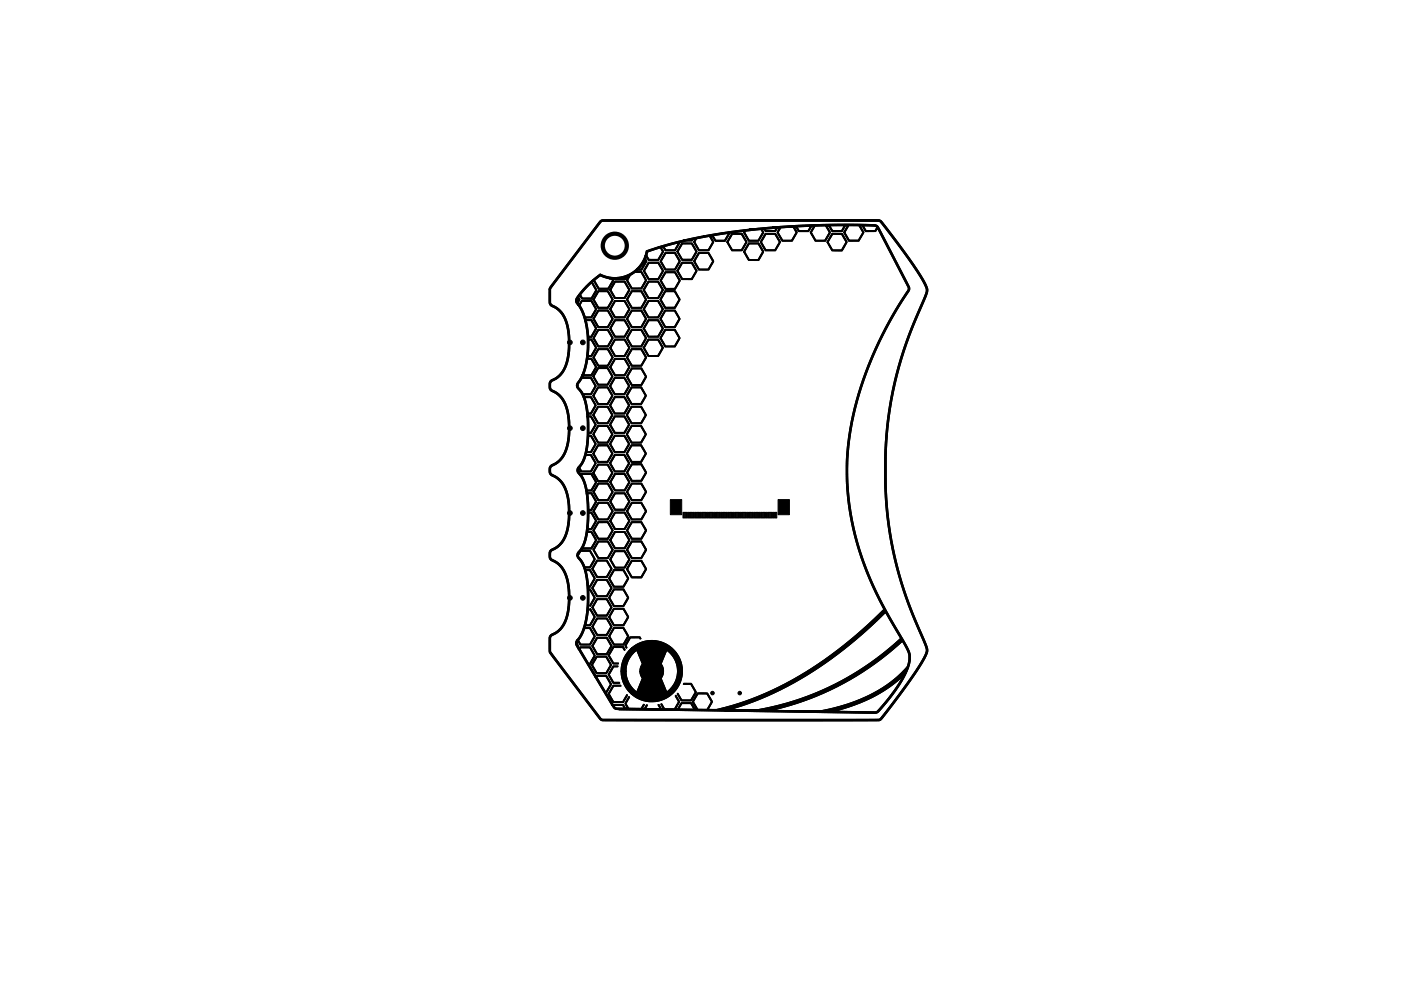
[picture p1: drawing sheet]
<svg xmlns="http://www.w3.org/2000/svg" width="297mm" height="210mm" viewBox="0 0 297 210" stroke-linecap="round" stroke-linejoin="round" font-family="sans-serif">
<g fill="#000" stroke="#000" stroke-width=".21">
<path d="M130.3 59.7h2.2l1 1.7-1 1.9h-1.5a.7 .7 0 0 1-1-.6l-.7-1.2h.2l1 1.6h1.9l.6-1a.77 .77 0 0 0-.1-1.3l-.6-1h-1.4a.97 .97 0 0 0-1 .9l-.4 .8h-.2zM137.5 55.6h2.1l.8 1.3a.79 .79 0 0 1 0 1.1l-.8 1.3h-2.1l-1.1-1.8h.3l.9 1.6h1.9l.3-.5a1.28 1.28 0 0 0 .5-1.5l-.8-1.3h-1.9l-.9 1.7h-.3zM137.5 59.7h2.1l.8 1.4a.73 .73 0 0 1-.1 1.1l-.7 1.1h-2.2l-1-1.8h.2l1 1.6h1.9l.2-.4a1.78 1.78 0 0 0 .6-1.4l-.9-1.4-1.8-.1-1 1.7h-.2zM141 53.6h2.2l.6 1.1a.97 .97 0 0 1 0 1.6l-.6 1h-1.5a.74 .74 0 0 1-1.1-.7l-.6-1.2h.2l1 1.7h1.8l1-1.7-.6-.9a.76 .76 0 0 0-1-.7h-1.3l-.9 1.6h-.2zM141 57.7h2.2l1 1.8-1 1.9h-1.5a.82 .82 0 0 1-1.1-.7l-.6-1.2h.2l1 1.7h1.8l1-1.7-.8-1.5a2.08 2.08 0 0 0-1.8-.1 1.28 1.28 0 0 0-.8 1l-.4 .6h-.2zM144.6 51.5l2.1 .1 .7 1a.93 .93 0 0 1-.1 1.6l-.6 1h-2.1l-1.1-1.8h.3l.9 1.6h1.9l.6-1a.82 .82 0 0 0-.1-1.3l-.5-1h-1.9l-.9 1.7h-.3zM144.5 55.7l2.2-.1 .5 .8a1.68 1.68 0 0 1 .5 1.3l-.9 1.6h-2.2l-1.1-1.8a.89 .89 0 0 1 .7 .8l.5 .8h.2h1.7l.5-.7a.97 .97 0 0 0 .2-1.3l-.7-1.3h-1.9l-.9 1.6h-.3zM148.1 53.6h1.5a.72 .72 0 0 1 1 .6l.3 .5a.92 .92 0 0 1 0 1.5l-.1 .1a1.09 1.09 0 0 1-.8 1h-1.9l-1-1.9h.2l1 1.7h1.8l.7-1.1a.74 .74 0 0 0-.1-1.2l-.6-1h-1.8l-1 1.6h-.2zM155.1 49.5h2.2l1 1.7v.3a2.99 2.99 0 0 1-1.1 1.7h-2l-1.1-1.8h.3l.9 1.6h1.9l.5-.9a.97 .97 0 0 0 0-1.6 .98 .98 0 0 0-1.5-.8h-.9l-.7 1.2a.37 .37 0 0 1-.5 .4zM127.2 46.9l.5-.3h1.5h57.2l.6 .4 3.4 4.4a48.2 48.2 0 0 1 6.2 9.7 3.5 3.5 0 0 1-.5 2.6l-1.5 3.2a77.9 77.9 0 0 0-6.7 30.2v7a82.6 82.6 0 0 0 8 31.5 3.9 3.9 0 0 1 .6 3.2 91.2 91.2 0 0 1-8.3 12.2l-.7 .9a1.73 1.73 0 0 1-2.1 1h-57a1.71 1.71 0 0 1-1.9-1.1l-9.5-12.6a2.13 2.13 0 0 1-.6-2.1v-.3a2.4 2.4 0 0 1 .4-2.1 5.7 5.7 0 0 0 3.5-5.2 14.2 14.2 0 0 0-1.1-8.6 6.4 6.4 0 0 0-2.4-2 1.61 1.61 0 0 1 .4-2.5 6.3 6.3 0 0 0 3.2-5.6l.1-.8a12.7 12.7 0 0 0-1.5-7.5 6.2 6.2 0 0 0-2.3-1.7 1.6 1.6 0 0 1 1-2.6 7.3 7.3 0 0 0 2.8-6.1 11.4 11.4 0 0 0-1.7-7.8l-.7-.6-.9-.6a1.58 1.58 0 0 1-.1-2.6 5.4 5.4 0 0 0 3.2-4.7l.2-2.2a13.2 13.2 0 0 0-1.4-6.9 6.3 6.3 0 0 0-2.4-1.9 2.64 2.64 0 0 1-.3-2v-1.5h.3v3l.3 .3a6 6 0 0 1 3.6 5.2l.2 3a11.7 11.7 0 0 1-1.5 6.4l-1 1-1.4 .8-.2 .3v.7l.2 .6a6.4 6.4 0 0 1 3.8 5.9l.1 1.8a13 13 0 0 1-1.4 6.8 7.8 7.8 0 0 1-2.5 2l-.2 .3a1.05 1.05 0 0 0 .6 1.3 6.6 6.6 0 0 1 3.4 5.7l.1 1.9a11.9 11.9 0 0 1-1.7 7 5.6 5.6 0 0 1-2.1 1.6l-.3 .5 .2 1.1a6.5 6.5 0 0 1 3.8 5.7l.1 1.7a14.1 14.1 0 0 1-1.3 6.9 6.7 6.7 0 0 1-2.6 2.2l-.2 .3 .1 3 9.6 12.8a3.1 3.1 0 0 0 1.4 1.5h58.6l.5-.5 3.4-4.4a45 45 0 0 0 6.1-9.5v-.5l-.3-.8-2-4.6a77.8 77.8 0 0 1-6.5-31.5v-4.2a77.7 77.7 0 0 1 2.3-16.8l.7-2.8a201.5 201.5 0 0 1 5.8-15.1v-.4a17.2 17.2 0 0 0-3.1-5.4l-5.4-7.4a4 4 0 0 0-1.5-1.7h-58.7l-.7 .6-10.3 13.7h-.3l.5-.9zM158.7 51.5h2.2l.6 1.2a.92 .92 0 0 1 0 1.5l-.6 1.1h-2.1l-1.1-1.9h.2l.6 1.1a.77 .77 0 0 0 1.2 .6h1l1-1.7-1-1.7h-1.9l-.6 1.2a.34 .34 0 0 1-.5 .4zM162.3 49.5h2.1l.5 .8a1.27 1.27 0 0 1 .4 1.3l-.9 1.6h-2.1l-1.1-1.9h.3l.6 1.1a.66 .66 0 0 0 .9 .6h1.3l.5-.8a.89 .89 0 0 0 .1-1.5l-.6-1h-1.2a.78 .78 0 0 0-1.1 .7l-.5 .9h-.3z"/>
<path d="M176.4 49.5h2.2l.7 1.2a.88 .88 0 0 1-.1 1.4l-.7 1.1h-1.5a1.06 1.06 0 0 1-1.2-.9l-.4-.9h.2l.9 1.6h1.9l1-1.6-1-1.7h-1.9l-.9 1.7h-.2zM124.3 60.7l1.2-1.2h.6l.9 1.7h1.9l.5-.9a.75 .75 0 0 0 .3-1.1l-.6-.1h2.6a.64 .64 0 0 0 .9-.2l-.9 .2h-2.6l-1.8-.6-1.2 1h-.6l1.8-1.3a6.7 6.7 0 0 0 7.6-1.1h.6a.56 .56 0 0 0 .8-.6l.6-1.1-.1-.2-1.3 1.9h-.6l1-1.1 .9-1.8h.3l.1 .2a.82 .82 0 0 0 1.2 .6h.4a.72 .72 0 0 0 1.1-.6l.3-.5a.71 .71 0 0 0 .2-.7 .71 .71 0 0 0-.6-.6l-1.7 .6a.85 .85 0 0 0-1 1h-.3l.2-1 2.6-.8h1.2l.4 .6h1.8l.9-1.5-3.1 .9h-1.2l3-.9a8.4 8.4 0 0 1 4-.6h-1.6l.4-.1a18.3 18.3 0 0 1 5.8-.7l.6 .9h1.8l.9-1.5-3.3 .5h-1.9l5.6-.9a31.5 31.5 0 0 1 7.4-.4l.1 .2h1.9l.3-.5-2.4 .2h-3.3l4.9-.4h5.2a.97 .97 0 0 0 1.4 .7h.6a.96 .96 0 0 0 .8-.9l-8 .2 10.4-.6 11.1 .1a1.67 1.67 0 0 1 1.4 1.4l5 9.6a5.4 5.4 0 0 1 1.2 2.8l-.6 .9a81.4 81.4 0 0 0-5.5 9.6l-.3 .7a62.3 62.3 0 0 0-6.8 26.1l.1 3.1a64.3 64.3 0 0 0 10.1 31.2l2 3.4a5.5 5.5 0 0 1 .3 6.3 31.5 31.5 0 0 1-6.3 8.5l-32.2-.4 30.2 .1a3.2 3.2 0 0 0 2.1-.2 35.8 35.8 0 0 0 5.5-7.4 31.8 31.8 0 0 1-14.5 7.5h-23.3l-13.2-.2h23.3l9.8 .1a35.4 35.4 0 0 0 16.5-7.1l1.3-1.2a4 4 0 0 0 .5-5.5l-.6-.9-.2 .2a60.5 60.5 0 0 1-27.3 14.4l-32.6-.1h29.1a58 58 0 0 0 30.6-15.2l-3.2-5.4a86 86 0 0 1-26.3 18.2l-6.7 2.4-24-.1-.5-.2-.4-.6h.3l.6 .5h1.6l-.3-.5h-2.2l-3.7-6.1a.87 .87 0 0 1 .9 .8l1.5 2.4 .9-1.6-.9-1.7-2.4 .1-3.5-5.9h.4l1.8 3 .2 .1 1-1.7-1-1.6-1.9-.1-.1 .3h-.4l-.5-.8-.1-.5h.4l.4 1.1 .2-.3 2.2 .1 1 1.8-1 1.8-.2 .1v.1l1.4 2.3 2.2-.1 .6 1a.96 .96 0 0 1 .2 1.4l-.5 .8a.71 .71 0 0 0 0 1.2l1.1 1.8h2.2l.4 .7h.4l-.1-.1a1.07 1.07 0 0 1 .1-1.7l.3-.6 .2 .1-.6 1a.98 .98 0 0 0 .4 1.3l2.6 .1 .5-.9 .2 .1-.3 .8a.47 .47 0 0 0 .6-.4l.2-.4 .2 .1-.4 .7h3l-.4-.8h.2l.5 .9h.4l-.5-1 .2-.1 .6 1 2.1 .1 .8-1.5-.6-1.2 .1-.2 .4 .7a.93 .93 0 0 1-.1 1.5l-.3 .7 3.8 .1-.7-1.2h-1.8l-.7 1.1h-.2l.7-1.3h2.2l.8 1.3 .3 .1-.9-1.6a.48 .48 0 0 1 .6 .6l.5 1h1.4a.77 .77 0 0 0 1-.6l.5-1-.9-1.7h-1.9l-.7 1.2a.39 .39 0 0 1-.5 .4l1.1-1.8h1.4a1.17 1.17 0 0 1 1.3 1l.4 .9-.8 1.6h.9a5.4 5.4 0 0 0 2.7-.4 72.9 72.9 0 0 0 28.5-16.1l5.1-4.7a59.5 59.5 0 0 1-8-28.8v-1.3a59.3 59.3 0 0 1 5.5-23.7 82.8 82.8 0 0 1 7.6-14 2.44 2.44 0 0 0-.7-1.9l-5.7-11.1-.4 .6h-2.2l-.7-1.2h.3l.2 .4a.8 .8 0 0 0 1.1 .6h.3a.7 .7 0 0 0 .8 0 .7 .7 0 0 0 .3-.8l-3.4-.2 .3 .7a1.13 1.13 0 0 1-.1 1.7l-.5 .9h-2.1l-1.1-1.9h.2l1 1.7h1.9l.7-1.3a.63 .63 0 0 0-.1-1l-.3-.5a1 1 0 0 0-1.2-.3h-1.1l-.9 1.4h-.2l.8-1.4h-.4l-.8 1.2h-2.1l-.7-1.2 .3 .1a1.14 1.14 0 0 0 .8 .9h1.6l.6-1-3.7 .1a2.02 2.02 0 0 1 .7 1.5l-1 1.7h-2.2l-1-1.9h.2l1 1.7h1.9l.1-.3a2.35 2.35 0 0 0 .7-1.6l-.7-1.2-1.9 .1a1.03 1.03 0 0 0-.8 .8l-.3 .5h-.2l.7-1.3h-.4l-.6 1.1h-2.1l-.7-.9h-.3l.1 .2a1.01 1.01 0 0 1 .2 1.5l-.7 1.3h-2.2l-1-1.9h.2l.9 1.7h1.9l1-1.7-.7-1.1-2.6 .2-.5 .9-.2-.1 .4-.8h-.4l-.4 .7h-2.1l-.3-.4h-.4a.88 .88 0 0 1-.1 1.4l-.6 1-2.2 .1-1-1.9h.2l1 1.7h1.8l.7-1.2a.68 .68 0 0 0 0-.9 .68 .68 0 0 0-.9-.1l-2.4 .2-.2 .3h-.2v-.2l-2.9 .4-1.1 1.7h-2l-.2-.2a.97 .97 0 0 0-.7-.9l.5 1.2-1 1.9h-2.2l-1-1.9h.2l1 1.7h1.1a.81 .81 0 0 0 1.2-.7l.1-.3a.81 .81 0 0 0 0-1.4l-.3-.4-2.7 .5-.4 .6h-.2l.2-.6-.4 .1-.2 .3-1.5 .1a1.39 1.39 0 0 0-1.6 1.2l-.4 .8h-2.2l-.3-.6a.19 .19 0 0 0-.3-.1 .19 .19 0 0 0 0 .3l.3 .6-1.1 1.8h-2.1l-.5-.7-.1 .4 .2 .6-1 1.8h-.9l-.3 .3h1.1l.9 1.4a.89 .89 0 0 1-.3 1.3l-.1 .3a.84 .84 0 0 1-1.3 .7h-1.3l-1-1.8h.2l.9 1.6h1.9l.7-1.1a.89 .89 0 0 0-.2-1.3l-.5-.9h-1.2l-1 .6-.6 1.1h-.2l.4-.9-.4 .2-.3 .5-2.6-.1a1.44 1.44 0 0 1-.5 1.4l-.4 .8h-2.2l-1-1.8-.3 .3 .7 1.1a.76 .76 0 0 1-.1 1.3l-.7 1.1h-2.1l-.5-.6-.2 .3a.88 .88 0 0 1-.1 1.2l.2 .3 .5-.9h2.1l.7 1.1a1.01 1.01 0 0 1-.1 1.6l-.5 1-1.3 .1 .1 .3h1.2l.7 1.4a.76 .76 0 0 1-.1 1.2l-.7 1.2-.6-.1v.3l.7 .1 1 1.9-1 1.8h-.8v.4h.7l.6 1a1.06 1.06 0 0 1 .1 1.6l-.7 1.1h-1.7l-.2 .3 1.8 .1 .5 .7a1.38 1.38 0 0 1 .5 1.4l-.9 1.5-1.6 .1 .1 .3 1.5 .1 .6 1.1a.93 .93 0 0 1 0 1.5l-.6 1h-.7l.1 .5h.6l.5 .8a1.15 1.15 0 0 1 .3 1.5l-.8 1.3h-.5v.4a.93 .93 0 0 1 .9 .8l.2 .3a.89 .89 0 0 1 0 1.5l-.5 .8a1.03 1.03 0 0 1-1.1 .4l-.1 .3h1l1.1 1.9-1 1.8h-2.2l-.4-.7-.1 .3 .5 .9 .1-.1h2.2l.6 1.1a.95 .95 0 0 1 0 1.5l-.6 1.1h-1l.1 .3 .9 .1 .7 1.2a.88 .88 0 0 1-.1 1.4l-.7 1.1h-.5v.3l.6 .1 .6 1.1a.79 .79 0 0 1 .1 1.3l-.7 1.3h-.8l-.1 .2v.1h.8l.5 .9a1.2 1.2 0 0 1 .3 1.6l-.8 1.3h-1.9l-.2 .2 1.9 .1 1 1.8-.7 1.2a.8 .8 0 0 1-1.1 .7h-.3l.1 .3 1 .1 .7 1.2a.86 .86 0 0 1-.1 1.4l-.6 1.1h-.4v.3l.4 .1 1 1.8-1.1 1.8v-.2l.9-1.6-1-1.7h-.2v3.8l-.6 3.7h.8l1-1.7-1-1.6 .1-.2 1.1 1.8-1 1.8-1 .1-.1 .3h1.1l.7 1.4a.79 .79 0 0 1-.1 1.2l-.7 1.1h-2.1l-.5-.8-.1 .4h-.4l.2-.5h.5l.4 .8h1.9l.7-1.2a.69 .69 0 0 0-.1-1.1l-.6-1h-1l-.9 1.9-.4 .6h-.5l.2-.2a12 12 0 0 0 2.1-7.2v-1.7a23.6 23.6 0 0 0-.6-5.7h.4l.5 3.3h.2l.7-1.1a.68 .68 0 0 0-.1-1.2l-.4-.7a.63 .63 0 0 0-.9-.3h-.4l-.5-1.5-.9-1.3-.2-.4h.3l1 1.5 .4 .9h1l1-1.6-.2-.3-.8-1.4h-1.9l-.5 .9h-.3v-.4l.9-1.3h2.1l.6-.9a.78 .78 0 0 0 0-1.4l-.4-.7a.66 .66 0 0 0-.9-.2l-.6 2.5-.4 .7h-.4a10.3 10.3 0 0 0 1.2-4.1l.9 .1 1-1.7-1-1.6-.4-.1-.2 3.3h-.3l.1-3.8-.2-3.5h.3l.3 3a.32 .32 0 0 0 .3 .3 .32 .32 0 0 0 .3-.3l.8-1.4-1-1.7-1 .1-.1-.4a7.2 7.2 0 0 0-1.3-3.6 .9 .9 0 0 1 .9 .8l.7 2.4h.8l.7-1.1a1.01 1.01 0 0 0-.2-1.5l-.5-.7h-1.9l-.1 .1h-.4l-.3-.3a1.04 1.04 0 0 1-.1-1.3h.4l.4 .7h1.9l.8-1.3a.8 .8 0 0 0-.2-1l-.6-1h-.9l-.9 2a.92 .92 0 0 1-.9 .6l.9-1.2 .7-2.2h.4a.73 .73 0 0 0 1.1-.6l.3-.5a.66 .66 0 0 0-.1-1.1l-.6-1.1-.4 .1-.3 3.2h-.4l.4-3.3-.1-4.1h.4l.1 3.3a.42 .42 0 0 0 .4 0 .42 .42 0 0 0 .2-.4l.1-.2a1.42 1.42 0 0 0 .4-1.2l-.8-1.5h-.8l-.3-2.3-.4-1.7h.3l.7 3.2h.5l1-1.6-1-1.6h-1.5l-.6-1.1-.8-1.1-.1-.4h.3l.1 .4 1.1 1.4h1.5l.6-1.1a.79 .79 0 0 0 0-1.3l-.6-1-1.8 .1-.9 1.5h-.3l.1-.4 1.1-1.9h1.9l.7-1.1a.88 .88 0 0 0-.2-1.3l-.2-.3a.66 .66 0 0 0-1-.6l-.8 3.3h-.4l.6-1.8 .4-2.3h.9l.7-1.1a.7 .7 0 0 0-.1-1.2l-.6-1h-.4l-.2 3.3h-.3l.1-1.4a21.4 21.4 0 0 0-.5-6h.3l.5 2.8a.41 .41 0 0 0 .3 .6 .41 .41 0 0 0 .5-.5l.7-1.2-1-1.7h-1.3l-.1-.1a8.6 8.6 0 0 0-1.4-3.1h.5l1.1 2.4h.2h1l1-1.6-.5-.8a.97 .97 0 0 0-.9-.9h-.7a.9 .9 0 0 0-1.2 .9 .96 .96 0 0 1-1-1h.4v.3a.47 .47 0 0 0 .2-.8l-.2 .5h-.4l.1-.5 .6-.8h.4l.4 .7h1.9l.9-1.7-.9-1.5-2.3 2.5h-.4zM126.7 78.1l2.2-.1 .7 1.2a1.21 1.21 0 0 1-.2 1.7l-.1 .1a.82 .82 0 0 1-1.1 .7h-1.5l-1-1.8h.2l1 1.6h1.9l.9-1.6-.9-1.7h-1.9l-1 1.7h-.2zM126.8 61.7h2.1l.6 1a1 1 0 0 1 .1 1.5l-.7 1.2h-2.1l-1.1-1.8h.3l.9 1.6h1.9l1-1.6-1-1.7h-1.9l-.7 1.2a.44 .44 0 0 1-.5 .4zM126.8 74h2.1l.7 1.2a.74 .74 0 0 1 .1 1.3l-.4 .6a.75 .75 0 0 1-1.1 .6h-1.4l-1-1.8h.2l.9 1.6h1.9l1-1.7-1-1.6h-1.9l-.9 1.7h-.2zM126.8 65.8h2.1l.6 1a1.06 1.06 0 0 1 .3 1.2l-.9 1.5h-2.1l-1.1-1.9h.3l.9 1.7h1.2a.81 .81 0 0 0 1.1-.7l.6-1-1-1.6h-1.9l-.9 1.6h-.3zM126.8 69.9h2.1l.6 1a.98 .98 0 0 1 .1 1.6l-.7 1.1h-2.1l-1-1.9a.68 .68 0 0 1 .6 .7l.5 1h1.9l.8-1.3a1.11 1.11 0 0 0-.4-1.4l-.3-.4a2.4 2.4 0 0 0-1.8-.2h-.2l-.6 1.1a.35 .35 0 0 1-.2 .4 .35 .35 0 0 1-.3 .1zM130.3 63.8h2.2l1 1.8-1 1.8h-1.3a.84 .84 0 0 1-1.3-.7l-.6-1.1h.2l.9 1.6h2l.6-1a.8 .8 0 0 0-.1-1.3l-.5-.9h-1.9l-1 1.6h-.2zM130.3 72h2.2l.3 .4a2.34 2.34 0 0 1 .6 1.6l-.9 1.6h-2.2l-1-1.8h.2l.2 .4a1.84 1.84 0 0 0 .9 1.2h1.8l.8-1.4a2.11 2.11 0 0 0-.7-1.6l-.1-.3h-1.2a1.08 1.08 0 0 0-1.3 1l-.4 .7h-.2zM130.3 76h2.2l1 1.9-1 1.8h-2.2l-1-1.8h.2l1 1.6h1.9l.7-1.2a1 1 0 0 0-.3-1.4 .79 .79 0 0 0-1.2-.7h-.4a1.02 1.02 0 0 0-1.2 .9l-.5 .8h-.2zM130.3 67.8h2.2l.2 .5a2.13 2.13 0 0 1 .7 1.6l-.9 1.6h-2.2l-1-1.8h.2l1 1.6h1.9l.2-.4a1.63 1.63 0 0 0 .6-1.4l-.2-.5a1.19 1.19 0 0 0-1-1h-1.5l-1 1.7h-.2zM133.9 78.1h2.1l.7 1.1a.88 .88 0 0 1 0 1.4l-.7 1.2h-1.4a1 1 0 0 1-1.2-.9l-.5-1h.2l.5 1a.78 .78 0 0 0 1.2 .7h1.1l1-1.7-1-1.6h-1.9l-.9 1.6h-.2z"/>
<path d="M133.9 69.9h2.1l.8 1.3a.74 .74 0 0 1-.1 1.2l-.7 1.2h-2.1l-1-1.9h.2l.9 1.7h1.9l.9-1.7-.9-1.6h-1.9l-.9 1.6h-.2zM133.9 74h2.1l.3 .4a2.29 2.29 0 0 1 .7 1.7l-1 1.6h-2.1l-1-1.9h.2l.9 1.7h1.9l.9-1.7-.9-1.6h-1.9l-.9 1.6h-.2zM133.9 61.7h2.1l.8 1.3a.79 .79 0 0 1-.1 1.3l-.7 1.1h-2.1l-1-1.9h.2l.9 1.7h1.9l1-1.6-1-1.7h-1.9l-.9 1.6h-.2zM133.9 65.8h2.1l.7 1.1a.94 .94 0 0 1-.1 1.5l-.6 1.1h-2.1l-1-1.8h.2l.9 1.6h1.9l1-1.6-1-1.7h-1.9l-.9 1.7h-.2zM137.4 67.8h1.6a.75 .75 0 0 1 1 .7l.6 1.2-1 1.8h-1.5a.71 .71 0 0 1-1-.6l-.7-1.2h.2l1 1.6h1.9l.9-1.6-.9-1.7h-1.9l-1 1.7h-.2zM137.4 63.8l2.2-.1 1 1.9-1 1.8h-2.2l-1-1.8a.89 .89 0 0 1 .7 .8l.1 .2a.82 .82 0 0 0 1.2 .6h1.1l.9-1.6-.9-1.6h-1.9l-1 1.6h-.2zM137.4 72h2.2l1 1.8-1 1.8h-2.2l-1-1.8h.2l1 1.6h.9h1l.9-1.6-.9-1.6h-2l-.9 1.6h-.2zM141 65.8h2.1l.7 1.2a.9 .9 0 0 1 0 1.4l-.7 1.1h-2.1l-1-1.9h.2l.9 1.7h1.9l.6-1a.75 .75 0 0 0 0-1.3l-.6-1h-1.9l-.9 1.6h-.2zM141 61.7h2.1l.3 .4a2.29 2.29 0 0 1 .7 1.7l-1 1.6h-2.1l-1-1.8h.2l.9 1.6h1.9l1-1.7-1-1.6h-1.9l-.9 1.7h-.2zM141 69.9h2.1l.7 1.1a.91 .91 0 0 1 0 1.5l-.7 1.1h-2.1l-1.1-1.9h.3l.9 1.7h1.9l1-1.7-1-1.6h-1.2h-.7l-.9 1.6h-.3zM126.7 90.3h2.2l.7 1.2a.84 .84 0 0 1 0 1.3l-.7 1.2h-2.1l-1.1-1.8h.2l1 1.6h1.8l1-1.7-1-1.6h-1.3h-.5l-1 1.7h-.2zM126.7 98.5h2.2l.7 1.3a.86 .86 0 0 1-.1 1.3l-.6 1.1h-1.4a1.03 1.03 0 0 1-1.3-.9l-.5-1a.52 .52 0 0 1 .5 .6l.7 1.1h1.9l.9-1.7-.9-1.6h-1.9l-1 1.6h-.2z"/>
<path d="M126.7 86.2h2.2l.7 1.2a.83 .83 0 0 1 0 1.3l-.7 1.2h-2.2l-1-1.8h.2l1 1.6h1.9l.9-1.6-.5-1a.8 .8 0 0 0-1.2-.7h-.9a2.25 2.25 0 0 0-1.1 1.4l-.1 .3h-.2zM126.8 94.4h2.1l.3 .6a1.82 1.82 0 0 1 .6 1.5l-.9 1.6h-2.2l-1-1.9h.2l1 1.7h1.9l.9-1.7-.9-1.6h-1.9l-1 1.6h-.2zM126.7 82.1h2.2l.6 1.1a.95 .95 0 0 1 0 1.5l-.6 1.1h-2.2l-1-1.9h.2l.6 1.1a.76 .76 0 0 0 1.2 .6h1l1-1.6-1-1.7h-1.8l-1 1.6h-.2zM130.3 92.4h2.2l.7 1.2a.81 .81 0 0 1-.1 1.3l-.7 1.1h-2.1l-1-1.8h.2l.9 1.6h1.9l.7-1.1a1 1 0 0 0-.2-1.4l-.5-.7h-1.2a.77 .77 0 0 0-1.1 .6l-.5 1h-.2zM130.3 84.1h2.1l.6 1a1.08 1.08 0 0 1 0 1.8l-.5 .9h-2.2l-1.1-1.8h.3l.9 1.6h1.9l.6-.9a.82 .82 0 0 0 0-1.4l-.6-.9h-1.9l-.9 1.6h-.3zM130.3 96.5l2.2-.1 .5 1a1.11 1.11 0 0 1 0 1.7l-.5 1h-1.9a1.25 1.25 0 0 1-.9-1l-.5-.8h.3l.9 1.6h1.9l.5-.8a.98 .98 0 0 0 .3-1.1l-.4-.7a.8 .8 0 0 0-1.2-.7h-1.1l-.9 1.7h-.3zM130.3 88.3h2.2l.6 1a1.02 1.02 0 0 1-.1 1.6l-.5 1h-2.2l-1.1-1.8h.3l.5 1a.81 .81 0 0 0 1.2 .6h1.1l.6-.9a.77 .77 0 0 0 0-1.3l-.6-1-1.9-.1-.9 1.7h-.3zM130.3 80.1h2.1l.6 1a1.01 1.01 0 0 1 0 1.6l-.5 1h-2.2l-1.1-1.8h.3l.9 1.7h1.9l.8-1.5a1.73 1.73 0 0 0-.6-1.5l-.2-.4-1.9 .1-.5 .8a1.04 1.04 0 0 1-.7 .8zM133.9 98.5l2.1-.1 .8 1.3a.84 .84 0 0 1-.1 1.3l-.1 .2a1.13 1.13 0 0 1-.9 .9h-1.8l-1-1.8h.2l.9 1.6h1.9l1-1.6-1-1.7h-1.9l-.7 1.2a.39 .39 0 0 1-.4 .4zM133.9 90.3h2.1l.7 1.2a.87 .87 0 0 1-.1 1.4l-.6 1.1h-2.1l-1.1-1.9h.2l1 1.7h1.1a.81 .81 0 0 0 1.2-.7l.1-.3a.73 .73 0 0 0 .1-1.2l-.6-1.1h-1.9l-1 1.6h-.2zM133.8 82.1h2.2l.6 1a1.01 1.01 0 0 1 0 1.7l-.6 1h-2.1l-1.1-1.8h.2l1 1.6h1.9l.9-1.7-.6-1.1a.76 .76 0 0 0-1.2-.5h-1l-1 1.7h-.2zM133.8 94.4h2.2l.5 .9a1.25 1.25 0 0 1 .4 1.2l-.9 1.6h-2.1l-1.1-1.9a.37 .37 0 0 1 .5 .5l.7 1.2h1.9l.6-1.1a1.02 1.02 0 0 0-.2-1.5l-.4-.7h-1.9l-1 1.6h-.2z"/>
<path d="M133.8 86.2h2.2l.7 1.2a.89 .89 0 0 1-.1 1.4l-.6 1.1h-2.2l-1-1.9h.2l1 1.7h1.9l.5-.9a.8 .8 0 0 0 .1-1.4l-.5-.9a2.2 2.2 0 0 0-1.8-.1h-.2l-1 1.6h-.2zM126.8 110.7h2.1l1 1.7-1 2h-2.1l-.9-1.6-.2-.3h.3l.9 1.7h1.9l1-1.6-1-1.7h-1.9l-.9 1.6h-.3zM126.5 118.8h2.2l.6 1a1.18 1.18 0 0 1-.1 1.8l-.5 .9h-2.2l-1-1.8h.2l1 1.6h1.9l.6-1.1a.67 .67 0 0 0 0-1.1l-.6-1.1h-1.9l-.7 1.2a.37 .37 0 0 1-.1 .3 .37 .37 0 0 1-.4 .1zM126.8 102.5h2.1l.8 1.4 .3 .5-1.1 1.8h-2.1l-.3-.4-.8-1.4h.3l.9 1.6h1.9l1-1.6-1-1.7h-1.9l-.9 1.7h-.3zM126.8 114.8h2.1l.3 .4 .8 1.4-1.1 1.9h-2l-.7-1-.5-.9h.3l.9 1.7h1.9l1-1.7-1-1.6h-1.9l-.9 1.6h-.3zM126.8 106.6h2.1l.3 .5a2.21 2.21 0 0 1 .7 1.5l-1 1.7h-2.1l-1.1-1.8h.3l.9 1.6h1.9l1-1.6-.9-1.6a2.36 2.36 0 0 0-1.8-.1h-.2l-.9 1.7h-.3zM130.3 104.6h2.2l.7 1.2a.92 .92 0 0 1-.1 1.4l-.6 1.1h-1.3a.84 .84 0 0 1-1.3-.8l-.6-1.1h.2l.9 1.6h2l.3-.6a1.21 1.21 0 0 0 .5-1.2l-.8-1.4h-1.9l-1 1.6h-.2zM130.3 100.5h2.2l.5 .9a.97 .97 0 0 1 .3 1.4l-.8 1.3h-1.5a.76 .76 0 0 1-1.1-.6l-.6-1.2h.2l1 1.6h1.9l.5-.8a.9 .9 0 0 0 0-1.5l-.1-.3a.81 .81 0 0 0-1.2-.6h-1.1l-1 1.6h-.2zM130.3 112.8h2.2l1 1.8-1 1.8h-2.2l-1-1.8h.2l1 1.6h1.9l.5-.9a.78 .78 0 0 0 .1-1.3l-.6-1h-1.2a.83 .83 0 0 0-1.2 .7l-.5 .9h-.2zM130.3 108.7h2.2l.7 1.2a.83 .83 0 0 1-.1 1.3l-.6 1.1h-2.2l-1-1.8h.2l1 1.6h1.9l.4-.7a1.06 1.06 0 0 0 .3-1.2l-.7-1.4h-1.9l-1 1.7h-.2zM130.3 116.8h2.2l1 1.9-1 1.8h-2.2l-1-1.8h.2l1 1.6h1.8l.9-1.4a1.77 1.77 0 0 0-.6-1.4l-.2-.5h-1.9l-1 1.7h-.2zM133.9 118.9h2.1l.4 .5a1.84 1.84 0 0 1 .6 1.6l-1 1.6h-1.2a.95 .95 0 0 1-1.4-.8l-.5-1h.2l.9 1.6h1.9l1-1.7-1-1.6h-1.9l-.7 1.2a.32 .32 0 0 1-.1 .3 .32 .32 0 0 1-.3 .1z"/>
<path d="M133.9 102.5h1.3a.86 .86 0 0 1 1.3 .7l.2 .4a.97 .97 0 0 1-.1 1.6l-.6 1h-2l-1.1-1.9h.2l.3 .7a1.15 1.15 0 0 0 .9 1h1.6l1-1.6-1-1.7h-1.9l-.9 1.6h-.2zM133.9 110.7h2.1l.7 1.2a.84 .84 0 0 1 0 1.3l-.7 1.2h-2.1l-1-1.9h.2l.9 1.7h.3a2.25 2.25 0 0 0 1.7-.2l.4-.7a.89 .89 0 0 0 0-1.5l-.5-.9h-1.9l-.9 1.6h-.2zM133.9 114.8h2.1l.2 .3a2.74 2.74 0 0 1 .8 1.8l-1 1.6h-2.1l-1-1.9h.2l.5 .9a.9 .9 0 0 0 1.2 .8h1.1l1-1.7-1-1.6h-1.9l-.9 1.6h-.2zM133.9 106.6h2.1l.7 1.1a.93 .93 0 0 1 0 1.5l-.7 1.1h-2.1l-1-1.8h.2l.9 1.6h1.9l.6-.9a.83 .83 0 0 0 0-1.4l-.2-.3a.83 .83 0 0 0-1.2-.7h-.4a.73 .73 0 0 0-1 .6l-.3 .4a.53 .53 0 0 1-.5 .6zM142.1 106h2.4v3.2h-2.4zM144.8 108.7h.4v1.2h-.4zM145.3 108.7h.4v1.2h-.4zM145.8 108.7h.4v1.2h-.4zM146.3 108.7h.4v1.2h-.4zM146.8 108.7h.4v1.2h-.4zM147.3 108.7h.4v1.2h-.4zM147.8 108.7h.4v1.2h-.4z"/>
<path d="M148.3 108.7h.4v1.2h-.4zM148.8 108.7h.4v1.2h-.4zM149.3 108.7h.4v1.2h-.4zM149.8 108.7h.4v1.2h-.4zM150.3 108.7h.4v1.2h-.4zM150.8 108.7h.4v1.2h-.4zM151.3 108.7h.4v1.2h-.4zM151.8 108.7h.4v1.2h-.4zM152.3 108.7h.4v1.2h-.4zM152.8 108.7h.4v1.2h-.4zM153.3 108.7h.4v1.2h-.4zM153.8 108.7h.4v1.2h-.4z"/>
<path d="M154.3 108.7h.4v1.2h-.4zM154.8 108.7h.4v1.2h-.4zM155.3 108.7h.4v1.2h-.4zM155.8 108.7h.4v1.2h-.4zM156.3 108.7h.4v1.2h-.4zM156.8 108.7h.4v1.2h-.4zM157.3 108.7h.4v1.2h-.4zM157.8 108.7h.4v1.2h-.4zM158.3 108.7h.4v1.2h-.4zM158.8 108.7h.4v1.2h-.4zM159.3 108.7h.4v1.2h-.4zM159.8 108.7h.4v1.2h-.4z"/>
<path d="M160.3 108.7h.4v1.2h-.4zM160.8 108.7h.4v1.2h-.4zM161.3 108.7h.4v1.2h-.4zM161.8 108.7h.4v1.2h-.4zM162.3 108.7h.4v1.2h-.4zM162.8 108.7h.4v1.2h-.4zM163.3 108.7h.4v1.2h-.4zM163.8 108.7h.4v1.2h-.4zM164.3 108.7h.4v1.2h-.4zM165 106h2.4v3.2h-2.4zM126.5 122.9h2.2l.6 1a1.18 1.18 0 0 1-.1 1.8l-.5 .9h-2.2l-1-1.8a.57 .57 0 0 1 .6 .6l.6 1h1.9l.5-.9a.83 .83 0 0 0 0-1.4l-.5-1h-1.9l-1 1.7h-.2zM126.5 131.1h1.4a.87 .87 0 0 1 1.2 .8l.7 1-1.1 1.9h-2.2l-1-1.8a.98 .98 0 0 1 .7 .8l.5 .8h1.9l.5-1a.83 .83 0 0 0 0-1.4l-.5-.9h-1.9l-1 1.7h-.2z"/>
<path d="M126.5 139.2h2.1l.6 1.1a.81 .81 0 0 1 .3 1.1l-.9 1.5h-1.5a.95 .95 0 0 1-1.2-.9l-.5-.9h.2l1 1.6h1.9l.9-1.6-.9-1.7h-1.9l-1 1.7h-.2zM126.5 127h2.2l1.1 1.9-1.1 1.8h-2.2l-1-1.8h.2l1 1.6h1.9l.5-1a1.12 1.12 0 0 0-.1-1.6l-.4-.7h-1.9l-1 1.7h-.2zM126.5 135.2h2.2l1.1 1.8-.2 .4-.9 1.5h-2.1l-1.1-1.9a.52 .52 0 0 1 .5 .6l.7 1.1h1.9l.5-.9a.83 .83 0 0 0 .1-1.4l-.6-1h-1.9l-.5 .9a.82 .82 0 0 1-.7 .7zM130.1 129.1h1.5a.69 .69 0 0 1 1 .6l.3 .5a.92 .92 0 0 1 0 1.5l-.6 1.1h-2.2l-1-1.9h.2l.9 1.7h1.9l1-1.7-1-1.6h-1.9l-.9 1.6h-.2zM130 137.2h2.1l.4 .6-.1 .2-.4-.6h-1.9l-.5 .9a1.01 1.01 0 0 0 .1 1.6v.1a1.03 1.03 0 0 0 1.4 .7v.2a1.01 1.01 0 0 1-1.3-.3l-.9-1.6zM130.1 120.8h2.1l.4 .7a1.51 1.51 0 0 1 .5 1.6l-.8 1.5h-2.2l-1-1.8a.4 .4 0 0 1 .5 .5l.6 1.1h1.2a.74 .74 0 0 0 1.1-.6l.6-1.1-1-1.6h-1.9l-.9 1.6h-.2zM130.1 133.2l2.2-.1 .5 1a1.29 1.29 0 0 1-.1 1.9l-.5 .9h-2.1l-1-1.9h.2l.9 1.7h1.9l.6-1a1.02 1.02 0 0 0-.1-1.6l-.5-.8h-1.9l-.9 1.7h-.2zM130.1 125h2.2l.7 1.2a.9 .9 0 0 1-.1 1.4l-.3 .5a.73 .73 0 0 1-1.1 .6h-1.4l-1-1.9h.2l1 1.7h1.8l.2-.3a2.31 2.31 0 0 0 .7-1.6l-.9-1.4-1.9-.1-.9 1.7h-.2zM133.5 135.2l1.9-.1a.29 .29 0 0 1 .4 .1 .29 .29 0 0 1-.1 .4l-.1-.3h-1.9l-1 1.7 .2 .5a.61 .61 0 0 1-.4-.6 .61 .61 0 0 1 .3-.5zM133.7 137.7l.1-.1h1.9l1.1 2.7 1-.4v-2.9h.8v2.9l1 .4 1.1-2.7-1-.4-1.1-.2h-1.4l-1.5 .6h-1.9a6.5 6.5 0 0 1 9.1 .3 6.5 6.5 0 0 1 0 9 6.5 6.5 0 0 1-9.1 .3h1.9l1 .4 1.1 .2v-.8h.8v.8l1.1-.2 1-.4-1.1-2.7-1 .4v2.1h-.8v-2.1l-1-.4-1.1 2.7h-1.9a6.5 6.5 0 0 1-2.1-4.8h1v.2a5.3 5.3 0 0 0 2.3 4.2l1.2-2.9-.4-.7-.1-.8h.8a1.72 1.72 0 0 0 2.5 1.5h1.2l1.2 2.9a5.4 5.4 0 0 0 0-8.8l-1.2 2.9 .1 .1a2.54 2.54 0 0 1-.1 2.9h-1.2l.1-.1a1.72 1.72 0 0 0-.1-2.9 1.72 1.72 0 0 0-2.5 1.5h-.8l.1-.8 .4-.7-1.2-2.9a5.4 5.4 0 0 0-2.3 4.4h-1v-.3a6.5 6.5 0 0 1 2-4.4zM135.2 137.1l2.6-.5 2.9 .3 .5 .4-1.6 3.6 .7 1.2v1.1l-.5 .9 1.5 3.4-2.6 1.1-2.3-.4-1.2-.7 1.2-3.5-.2-2.6 .2-.6zM130 141.3h1v.2h-.9l-.5 .9a.86 .86 0 0 0 0 1.5l.5 .9h1.2l.1 .1-.6 .1a.86 .86 0 0 1-1.2-.7l-.7-1.2z"/>
<path d="M130 145.4h1.6l.1 .2h-1.6l-.9 1.6 .9 1.7h1.9l.9-1.5 .1 .1-.8 1.6h-2.2l-.7-1.2a.88 .88 0 0 1 .1-1.5zM137.2 141.3a1.45 1.45 0 0 1 2.3 .4 1.45 1.45 0 0 1-1 2.1 1.45 1.45 0 0 1-1.8-1.4h.8a.66 .66 0 0 0 1 .6 .66 .66 0 0 0 .1-1.1 .66 .66 0 0 0-1.1 .3v.2h-.8l.1-.6zM144.9 145h1.7l.7 1.2a.84 .84 0 0 1-.1 1.4l-.3 .5a.8 .8 0 0 1-1.1 .6h-.5a.84 .84 0 0 1-1.3-.7l-.4-.8 .1-.1 .9 1.4h1.9l.6-1.1a.83 .83 0 0 0 0-1.2l-.6-1h-1.6z"/>
<circle cx="120.8" cy="72.6" r=".5"/>
<circle cx="123.6" cy="72.6" r=".5"/>
<circle cx="120.8" cy="90.8" r=".5"/>
<circle cx="123.6" cy="90.8" r=".5"/>
<circle cx="120.8" cy="108.8" r=".5"/>
<circle cx="123.6" cy="108.8" r=".5"/>
<circle cx="120.8" cy="126.8" r=".5"/>
<circle cx="123.6" cy="126.8" r=".5"/>
<circle cx="151.1" cy="147" r=".37"/>
<circle cx="156.8" cy="147" r=".37"/>
</g>
<circle cx="130.3" cy="52.1" r="2.55" fill="none" stroke="#000" stroke-width=".9"/>
</svg>
